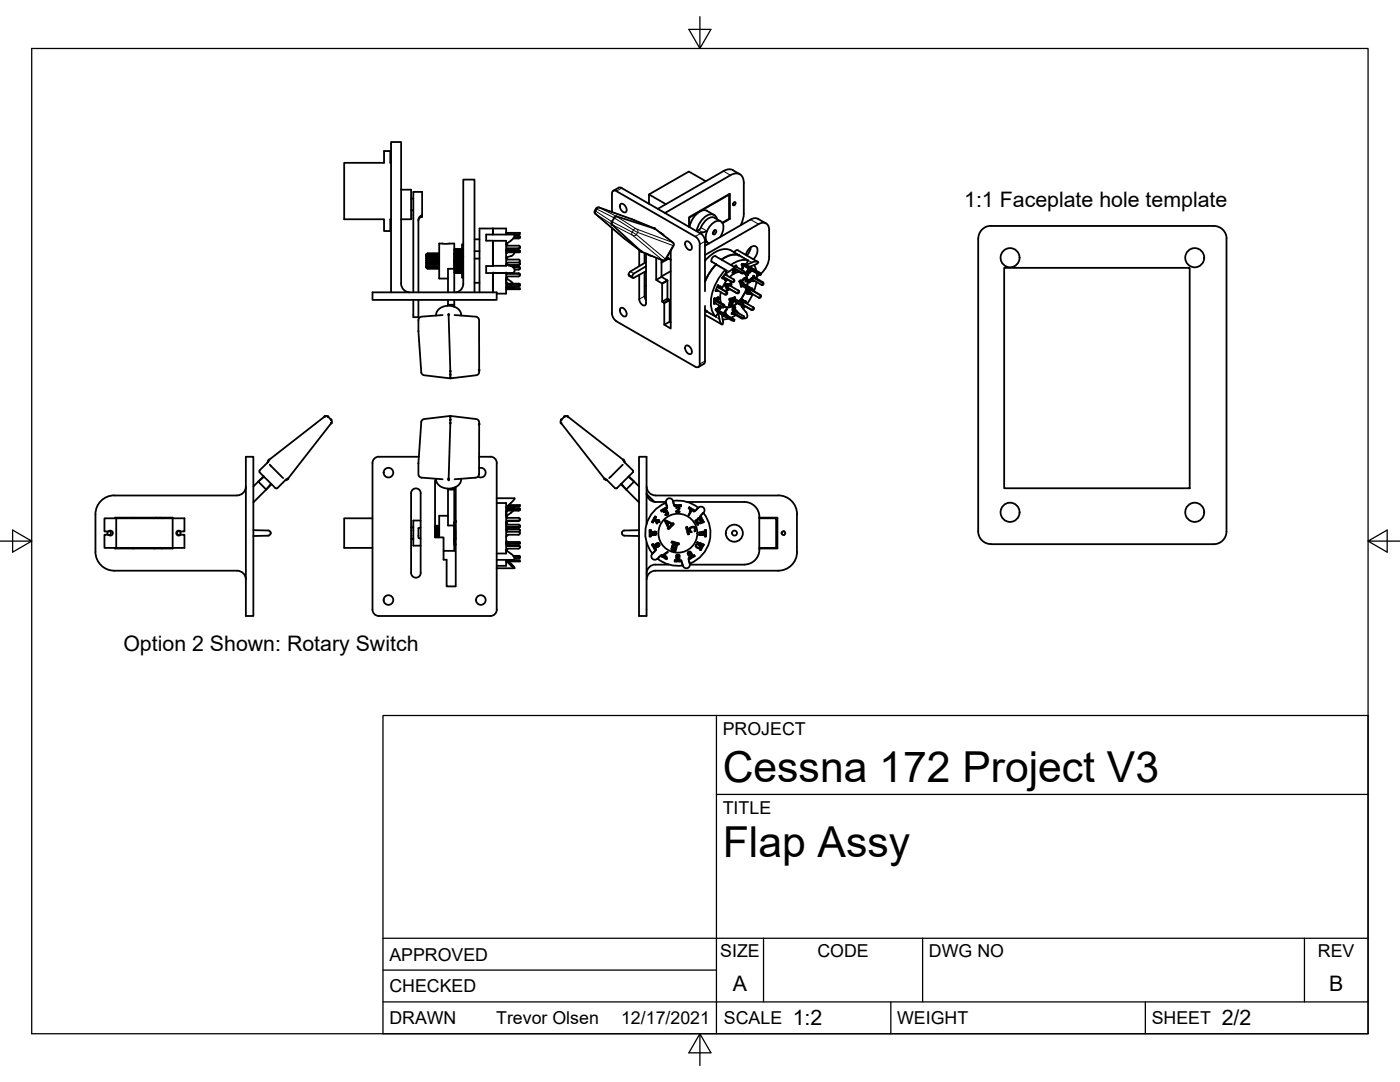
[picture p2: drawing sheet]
<svg xmlns="http://www.w3.org/2000/svg" width="279mm" height="216mm" viewBox="0 0 279 216" stroke-linecap="round" stroke-linejoin="round" font-family="sans-serif">
<defs><g id="words">
<g font-size="8.5">
<text x="144.3" y="156">Cessna 172 Project V3</text>
<text x="144.3" y="171">Flap Assy</text>
</g>
<g font-size="4.3">
<text x="192.4" y="41.3">1:1 Faceplate hole template</text>
<text x="24.6" y="129.9">Option 2 Shown: Rotary Switch</text>
<text x="146.3" y="197.7">A</text>
<text x="265.2" y="197.7">B</text>
<text x="158.2" y="204.6">1:2</text>
<text x="243.8" y="204.6">2/2</text>
</g>
<g font-size="3.5">
<text x="144.3" y="146.6">PROJECT</text>
<text x="144.3" y="162.3">TITLE</text>
<text x="77.7" y="191.7">APPROVED</text>
<text x="143.7" y="191">SIZE</text>
<text x="163.1" y="191">CODE</text>
<text x="185.4" y="191">DWG NO</text>
<text x="263" y="191">REV</text>
<text x="77.7" y="198">CHECKED</text>
<text x="77.7" y="204.4">DRAWN</text>
<text x="99" y="204.4">Trevor Olsen</text>
<text x="124" y="204.4">12/17/2021</text>
<text x="144.5" y="204.4">SCALE</text>
<text x="179" y="204.4">WEIGHT</text>
<text x="229.8" y="204.4">SHEET</text>
</g>
</g></defs>
<!-- layer: Visible -->
<g fill="none" stroke="#000" stroke-width=".36">
<path d="M78 32.5h-.1v-2.4h-1.3v2.4h-7.9v11.3h7.9v2.3h1.3v-2.3h.1M80.1 37.8h1.9v6h-1.9M82 39.6h.5M122.4 38.1l1.1-.7 .6 .1 15.7 9.1M140.9 36.2l-3.4-2-8 4.6M145.4 38.8l.1 4.9-1.4 .8M145.5 38.8l-8 4.6v1.9v-2l8.2-4.6v5l-1.5 .8M146.2 34l1.5 .8M146.3 33.9a1.81 1.81 0 0 0-1.9 .2l-13.1 7.6M74.3 58.3h24.8v1.5h-24.8zM81.8 58.3a1.75 1.75 0 0 1-1.7-1.7v-28.3h-2.1v30M82 42h.5"/>
<path d="M82.5 59.8v3.5h1v-3.5M84.2 42.9v-4.6h-1.7v20M84.2 43.3v-.4l-.5 .4-.2 .5v14.5M84.3 43.3a.75 .75 0 0 0-.8 .7M85.1 53.3l.2 .3M85.1 51.6h2.6M85.1 52.4h2.6M85.1 52h2.6M85.1 53.3l.3 .3M85.3 50.6l-.2 .2M85.3 53.6h2.4M85.3 50.6h2.4"/>
<path d="M85.4 50.6l-.3 .2M87.7 53.4h-2.4l-.2-.3 .2 .4h2.4M87.7 52.6h-2.4l-.2-.2v.5h2.6M87.7 52.1h-2.4l-.2-.1v.4h2.6M87.7 51.6h-2.6v.4l.1-.1h2.5M87.7 51.2h-2.5l-.1 .4 .2-.2h2.4M87.7 50.8h-2.4l-.2 .1v.3l.2-.3h2.4M87.7 50.6h-2.4l-.2 .4 .2-.3h2.4M87.7 53.1h-2.4l-.2-.3v.3l.2 .2h2.4M89.4 55.6h-1.7v-7h3v5h-1.3v4.7M89.4 59.8v1M90.7 59.8v1h-1.3l-.1 .2"/>
<path d="M90.7 53.6v4.7M90.7 53.4h.1M90.7 53.3h.1M90.7 53.1h.1M90.7 51.6h.1M90.7 53.6h.1M90.7 53.5h.1M90.7 52.6h.1M90.7 52.9h.1M90.7 52.1h.1M90.7 52.4h.1M90.7 51.9h.1"/>
<path d="M90.7 51.2h.1M90.7 51.4h.1M90.7 50.8h.1M90.7 50.9h.1M90.7 50.6h.1M90.7 50.7h.1M90.7 52h.1M90.7 52.2l.1 1.9 .1 .4M90.7 52.2v2.2l.1-.1M90.7 49.8v2.4M90.7 49.7l.2 4.8M90.7 49.7v.1"/>
<path d="M90.7 49.7h.1M90.8 49.7l.2 4.8M90.9 49.7l.1 .2M90.9 54.5h.1M91 58.3l.5-.1 .5-.4 .5-1v-21h2.2v22.5M91 49.9l.1 4.3 .2 .3M91.1 49.7l.2 4.8M91.1 49.7h.1M91.1 49.7l-.1 .2M91.2 54.3l-.2 .2M91.2 49.7l.2 4.8M91.2 49.7l.2 .2"/>
<path d="M91.3 54.5h.1M91.4 49.9l.1 4.4M91.5 49.7l.2 4.8M91.5 49.7h.1M91.5 49.7l-.1 .2M91.5 54.3l-.1 .2M91.5 54.3l.2 .2M91.6 49.7l.2 4.8M91.6 49.7l.1 .2M91.7 54.5h.1M91.7 49.9l.2 4.2 .1 .4M91.9 49.7l.2 4.8"/>
<path d="M91.9 49.7h.1M91.9 49.7l-.2 .2M91.9 54.3l-.1 .2M92 49.7l.2 4.7M92 49.7l.1 .2M92.1 54.5h.1M92.1 49.9l.1 2.3M92.2 51.2v3.3h.3M92.2 54.5v.9h.3M92.2 49.8l-.1 .1M92.5 48.7h-.3v2.5h.3M94.7 50.1h1"/>
<path d="M94.7 56.4h1M94.7 47.8h1M94.7 51.6h1M98.4 45.6v1.2M98.4 48v5.1h-1.4v1.4h5.2a.71 .71 0 0 0 .5-.8 .71 .71 0 0 0-.7-.6M98.4 54.5v3.8M98.4 53h.1M98.4 48.4h.1M98.4 57.4h.1M98.4 57h.1M98.4 49.2h.1M98.4 48.5h.1"/>
<path d="M98.4 48.7h.1M98.4 49.1v.1M98.4 48v5h2.6v-5h-4v-1.2h5.7v.4l-.3 .4-1.4 1.1M101 54.5v4.1h-1.9M101 46.8v-1.2h-5.3v12.7M101 55.7v.7l.3 .1M101 46.5h2.8v.2h-2.8M101 57.7h.3M101 57.5h.3v.2h2.5v-.2h-2.5M101 55.5l1.4 1.1M101 56h.1M101 55.9h.1"/>
<path d="M101 55.8h.1M101 52.8l1 .3M101 57.4h1.5M101 56.6l.3 .2M101 51.5l.3 .3h2.2a.3 .3 0 0 1 .3 .3 .3 .3 0 0 1-.3 .3l-2.2 .1M101 48.7l.3 .3h2.2M101.2 49.9l.1 .1M101.2 54.5l.1 .1M101.3 54.5v.2h2.3a.25 .25 0 0 1 .2 .2 .25 .25 0 0 1-.2 .2l-2.3 .1-.3 .2M101.3 52.5l-.3 .2M101.3 49.6l-.3 .2M101.3 50.1v.3"/>
<path d="M101.3 50h2.5l-.3 .1M101.3 50.2h-.3M101.3 46.5v.2M101.3 49.6v.1M101.3 54.5h2.2M101.3 50.1h2.2M101.3 49.7h.9M101.3 49.7l-.3 .3M101.3 50.4l-.3 .1M101.9 57.1l.1 .1M102 51.1l-1 .3M102 49.7l-.7 .2"/>
<path d="M102 49.7l.5 .1 .2 .2M102.3 53.2h1.2M102.5 53.4h1l.3 .2-.2 .2h-.9M102.7 47.1h.8M102.7 50.4l-.2 .4-.5 .3M102.7 57.1l-.2 .3-.5-.2M103.5 56.8h-2.2v-.2h2.2l.3 .1v.3M103.5 52.9h-2.2M103.5 56.8h.2v.3h-2.4l-.3 .2M103.5 49h.1a.25 .25 0 0 1 .2 .3 .25 .25 0 0 1-.2 .2l-2.3 .1M103.5 47.1h.2v.2l-1.1 .1M103.5 54.5l.2 .1 .1 .3"/>
<path d="M103.5 53.2l.2 .1 .1 .3M103.6 52.3l.2 .4-.3 .2M103.8 49.3l-.1 .2-.2 .2h-2.2M103.8 47.2l-.1 .3-1.3 .1M103.8 52.6l-.1 .2-.2 .1h-2.1M103.8 50l-.1 .3-2.4 .1M122.1 42.3v-3.7l.1-.3 .5-.3 16.3 9.4a1.9 1.9 0 0 1 .6 1.4l.1 23.9-.1 .3-.5 .3-16.1-9.2-.5-.5-.4-1.1v-17M123 43.2l-.4 .2-.5 .9v.4l5.9 5.5M123 43.2h.1M123 43.2l7.7 2.4M123.9 40.7a1.11 1.11 0 0 1 1 1.7 1.11 1.11 0 0 1-1-1.7zM125.5 54.8l.1 .2 .7 .5"/>
<path d="M125.5 54.8h.1M126.2 55.2h.1M126.5 54.6l-.2 .1a.45 .45 0 0 0 0 .8l.2-.1M127.6 49.9v3.2M127.6 54.8v4.9M128.6 54.3v4.8l.3 .8M128.6 50.5v2M128.9 50.6v9.9l-.2 .4a1.14 1.14 0 0 1-1.1-1.2M128.9 52.3l-3.1 1.9-.3 .6M128.9 56.9l-.3 .2M128.9 54.1l-2.4 1.3M128.9 53.1l-2.4 1.5"/>
<path d="M129.1 50.7l1.1 .4M129.5 40.7v-1.9l3.4 1.9M130.7 45.6l3.8 3v.4l-1.6 2.7-.4 .3h-.3l-4.2-1.8M130.7 45.6l-4.2-1.7-7-2.5-.5 .1-.3 .5-.1 .4 .2 .3 5.4 4.6 3.8 2.9M131 51.4v4.5M131.7 46.4l.8 .6M132 51.9v3.3l1.2 .7v3.7M132 55.2l-1 .7 1.1 .7v3.6M132.7 42.5l13.1-7.5a1.62 1.62 0 0 1 1.9-.2 1.62 1.62 0 0 1 .7 1.7v6.6l-.6 1.8M133.1 51.4l.8 .4-.8-.4M133.2 55.9l-1.1 .7 1.1-.6M133.5 51.6l-1.5 .8"/>
<path d="M133.6 59.8l-.4-.2-1.1 .6 .5 .2M133.6 59.9v4.3l.3 .1M133.9 50v15.6l-1.3-.8M133.9 54.1l-1.9 1.1M136.9 48.2a1.11 1.11 0 0 1 1 1.6 1.11 1.11 0 0 1-1-1.6zM139.8 46.6l.5 .5 .4 1M140.7 50.9l10.7-6.2a1.29 1.29 0 0 1 1.5-.1 1.29 1.29 0 0 1 .6 1.3v5.4M140.7 48.1l.4 .2M140.7 48.2v9.9M140.7 48.2l.7 .3M141.1 48.3l.4 .3M141.1 46.1a2.4 2.4 0 0 0 0 2.2"/>
<path d="M141.1 46.1a2.89 2.89 0 0 1 2.5-2 1.56 1.56 0 0 1 .6 2.2l-.5 1M141.1 46.1l-1.3 .5M142.4 46.1l.4-.2 .2 .2-.2 .5-.4 .2-.1-.3zM142.5 59.6l.2 .3M142.5 42.9l-1.4-.8a2.07 2.07 0 0 0-2.4 .9 4.9 4.9 0 0 0-1.1 2.3M142.6 45.9l-.4 .6M142.7 59.5l-.2 .1v1l.2-.1 1.5 .8M142.7 59.9v.1M142.7 60l1.5 .9M142.7 59.5l.1 .4M142.8 58l.3-.1 1.7 .9 .2-.4-.1-.2M142.8 51.1l3.8 2.2-1.1 .9"/>
<path d="M142.8 51.1a.87 .87 0 0 0-.8 1.1l.9 .5a12.4 12.4 0 0 0-2.2 3.5M142.8 59.9l-.1 .1M142.8 59.9l1.6 .8M142.9 59.6v.3M142.9 58.1h.1M142.9 52.8l1.9 1 .1 .4M142.9 52.7l-1.4 1.8-.8 1.6M143 59.8h.1M143 59.9h.1M143 59.6v.1M143.1 59.5v.1M143.1 43.7a1.23 1.23 0 0 0-2.1-.7 4.7 4.7 0 0 0-2 3.1"/>
<path d="M143.1 59.5h.1M143.2 59.4h.1M143.2 57.9v.1M143.2 57.9l-.2 .2M143.2 56.9l.1 .3M143.3 59.8v.1M143.3 57.3l1.5 .9M143.3 57.3h.1M143.3 59.3l.1 .1M143.3 59.8h.1M143.4 59.7h.1M143.4 59.6h.1"/>
<path d="M143.4 59.6l-.1-.1v.5M143.4 59.4a.39 .39 0 0 0-.4 .2 .39 .39 0 0 0 .1 .4M143.4 57.3l.1-.2-.3-.2-.4 1.2M143.4 57.3l1.6 .9M143.5 57.4h.2l.1-.2v.2h.2l-.3 .1M143.7 57.4h.1M143.7 57.2h.1M143.8 57.4h.2M143.8 57.2l-.1 .2-.3-.1M143.8 57.2h.1M143.8 44.2l-1.2-.7a2.34 2.34 0 0 0-2.5 1.5l-.5 .8-.5 .4M143.9 58.3l-.2 1 .2 1.2"/>
<path d="M144.4 55.4l1.6 .8h.3l.2-.3-.1-.2-1.6-.9v-.3l-.7 .9 .1 .2M144.4 55.3l-.3 .1M144.5 55.3v.3l.1-.2M144.5 55.5h.1M144.5 55.5v.1M144.5 55.5h-.3M144.5 55.4l1.6 .9M144.6 56.9l.4 .7M144.7 56.7h.8l-.5 .6 .1 .1-.1 .2-.4-.8zM144.7 56.7l-.1 .1M144.7 56.8h.5l-.2 .4zM144.8 53.8a9.4 9.4 0 0 0-2.8 8l.5 1 .4 .4"/>
<path d="M144.8 55.8h-.1M144.8 54.1h.1M144.9 54.2h.1M144.9 55.7l-.2 .2M144.9 54.5l.1 .2M144.9 55.6l-.2 .3 .3-.2M145 54.7v.2M145 57.8h.1M145 58.2l.2 .4-.1 .1-.4 .1M145.1 57.9h.1M145.1 56.8l-.2 .4M145.2 55.8l-1.1 1.9"/>
<path d="M145.4 57.6l1.7 .9 .3-.4-.1-.2M145.5 57.8l-.3 .1M145.5 57.8v-.2h-.1l-.4 .2M145.5 54.2l-.5 .3M145.5 43.6l.2 .1M145.5 56.7h-.8M145.5 57.6l1.6 .9M145.6 59.6h.1M145.6 59.6h.5l-.2 .4M145.8 56.5l-.8 1.3 .1 .1M145.8 56.5l.2 .2-.1 .4M145.8 56.5v.3"/>
<path d="M145.8 56.9l-.1 .1 1.6 .9M146 59.9l1.6 .9M146.1 59.9a.48 .48 0 0 0-.4 .7M146.1 59.6l1.6 .9 .4 .1v-.2M146.1 59.9a.45 .45 0 0 0-.4 .7M146.2 54.4h.1M146.2 53.8h.1M146.3 53.7l-.1 .2M146.3 53.7l-.1 .2 .3-.2 1.6 .9 .4-.1v-.3M146.4 40.5l.3-.2 .1 .2-.1 .3-.3 .2-.1-.2zM146.4 53.5v.1l-.2 .1M146.5 55.8v.1"/>
<path d="M146.5 53.4l1.6 1 .3-.1v-.2M146.5 55.9v.3l-.4 .1M146.6 50.4a3.4 3.4 0 0 0-4.5 .3l-1.4 1.3M146.6 50.4l2.7 1.6M146.6 53.7l-.4 .8M146.6 59.4l-1 .2-.1 .2 .4 .1M146.6 59.3v.2M146.6 53.8l-.4 .6M146.6 59.5h-.1l1.6 .9M146.7 53.8l-.4 .6 .5-.3v.1l-.6 .2M146.7 59.5v.1M146.8 54.1l-.4 .2"/>
<path d="M146.9 53l-.5 .2M146.9 53.1l1.5 1M146.9 53v.2M147 53.2h.1M147 53.1v.2M147.3 50l4 2.3M147.3 49.9l-.5 .1-.2 .3M147.3 57.9l.1 .1M147.4 58l.1 .4-.4 .1M147.5 50.9a3.9 3.9 0 0 0-3.5 .9M147.5 54.3l-1.1 .4-.8 .6M147.6 56.1l.3 .5 .1-.3"/>
<path d="M147.8 56l-.2 .2 .3 1M147.8 56l.3 .3M147.9 56.6l1.5 .9 .3 .4-1.7-.9v.2h-.1M147.9 57.2h.1M147.9 60h.1M148 59.9h.1M148 53.9l.2-.7 .2-.2-.3 .9M148 56.4l1.6 .9 .3 .5M148 56.2h.1M148.1 56.1h.1M148.1 59.9h.1M148.1 52.6l.3 .2"/>
<path d="M148.1 55.9v.1M148.1 56.5a.8 .8 0 0 1 .6-1 .35 .35 0 0 1 .3 .3 .35 .35 0 0 1-.2 .4v-.6l-.5 .3a.38 .38 0 0 0 .1 .6l-.1 .1M148.1 59.8h.1M148.1 57.1l-.1 .1M148.2 55.9h.1M148.2 53.1v.1M148.2 59.8l-.3 .2-.1 .3M148.2 59.8h.1M148.2 53.3l-.2 .5M148.3 55.8h.1M148.3 59.8l-.3 .3v.3l.1-.3 .3-.1M148.3 59.8l-.3 .1-.2 .4"/>
<path d="M148.3 60h.1M148.3 53h.1M148.4 56.4l-.1 .1M148.4 56.4h.1M148.4 60h.1M148.4 53l1.5 .9M148.4 52.8l2.1 1-1.7-1.1-.7-.1-.1 .3M148.4 53l-.2 .3M148.4 53h.1M148.4 52.8v.2l-.4-.1M148.5 54.5a2.42 2.42 0 0 1 .6 2.5M148.5 55.5h.1"/>
<path d="M148.6 55.5h.1M148.7 55.4h.1M148.8 55.6v.6M148.8 56h.1M148.8 55.6v.1M148.8 50.8l.4-.8a1.17 1.17 0 0 1 1.9-.6 2.27 2.27 0 0 1-.7 2.3M148.8 55.5v-.1a.98 .98 0 0 0-.8 .9l.1 .2M148.8 55.9h.1M148.8 55.8h.1M148.9 54.3l.1 .1M148.9 52.8v.1M148.9 58.4h.1"/>
<path d="M149 58.4v.1M149 57.5l-.6 1.4-.9 1.2M149 58.2v.1M149 54.5l.3 .4M149 54.5h.1M149.1 58.1h.1M149.1 54.4h.1M149.1 58l.1 .1M149.2 58.1l.1-.1a.31 .31 0 0 1 .4 .2 .31 .31 0 0 1-.3 .4h-.1a.29 .29 0 0 1-.3-.2 .29 .29 0 0 1 .2-.3zM149.2 58.5h.1M149.2 58h.1M149.2 57.7v.1"/>
<path d="M149.2 57.8h.2M149.3 57.9v.1M149.3 52l-.2 .5M149.3 52a3.9 3.9 0 0 0-3.4 .9M149.3 58.5h.1M149.4 57.9l.1 .1M149.4 57.9l-.2 .1a.36 .36 0 0 0-.1 .6l-.1-.1M149.4 53.8l-.5 .6M149.4 53.6l-.1 .2M149.4 57.9h.1M149.4 58.4l.1 .1M149.5 53.6l-.5 .8"/>
<path d="M149.5 56h.1M149.5 55.9h.1M149.5 56.2v.1M149.5 57.9v.1M149.5 58.4h.1M149.5 53.9l.1 .1M149.5 55.9l.7-.4-.7 .5zM149.5 56.3l.7-.4-.7 .5zM149.5 58.1a.32 .32 0 0 1 0 .3 .32 .32 0 0 1-.4 .1M149.5 53.9a.25 .25 0 0 1 .4 .2 .25 .25 0 0 1-.3 .3l-.4 .1 .1 .4-.3-.4 .7-.2v-.3zM149.5 58h.1M149.5 58.3h.1"/>
<path d="M149.5 53.9h.1M149.6 53.7l-.6 .7M149.6 58.2h.1M149.6 58.1h.1M149.6 54.3h.1M149.6 58.7h.2M149.6 53.8h.1M149.6 54l.1 .3-.7 .2M149.7 54h.1M149.7 54.3h.1M149.7 53.2l-.1 .1M149.7 54.2h.1"/>
<path d="M149.7 53.2l.3 .2M149.7 53.9l-.2 .1M149.7 54.1l.1 .1M149.7 54.1h.1M149.8 58.5l1.7 .9 .2-.3-.1-.3M149.8 58.6l-.3 .1 .5-1.2 .1 .1 .1 .4 1.5 .8M149.8 57.7l-.1 .2M149.8 49.3l-.1 .7-.7 1M149.9 57.7l-.1 .1M149.9 53.8l1.7 1.1M149.9 53.4l.1 .1M150 58.6l-.2 .1"/>
<path d="M150 57.5v.4l.2 .1M150 57.9l1.6 .9M150.1 55.6l-.6 .4M150.1 55.9l-.6 .3v.2M150.1 52.4l1-.2 .2 .2-.2 .2-1.5 .6M150.1 55.5h.1M150.1 55.8h.1M150.1 52.4l-1.2 .4M150.1 54v.1M150.2 55.5h-.2M150.2 55.9h-.2M150.2 58.7l-1.1 1.9"/>
<path d="M150.3 55.1l.1 .3M150.4 54l1 .6M150.4 55l-.1 .1v1l.1-.1 1.6 .9M150.4 53.7l1.1 .7M150.4 55.5l1.6 .9M150.4 55l.2 .3M150.5 53.8l-.2 .2-.4-.1M150.5 52.9l.4 1.1M150.6 56l-.2 .1M150.6 56h.1M150.6 55.3l1.6 1M150.6 55.4h-.2"/>
<path d="M151 56.3l-.5 1.8M151 54.5v1.1M151.4 54.5l.3 .4h-.1M151.5 54.4l.4 .3M151.6 54.8l-.5 .3M151.8 58.8l.1 .4-.1 .2h-.3M151.9 54.7l-.2 .2M152 56.4l.2 .3-.2 .2M152.2 56.3l.2 .4-.3 .2M152.9 44.6l-1.6-.9a1.49 1.49 0 0 0-1.5 .1l-9.1 5.2M153.5 51.3a4.8 4.8 0 0 1-1.6 3.3M195.2 47.6v58.4a2.54 2.54 0 0 0 2.6 2.6h44.4a2.54 2.54 0 0 0 2.6-2.6v-58.4"/>
<path d="M197.8 45.1h44.4a2.54 2.54 0 0 1 2.6 2.5M197.8 45.1a2.54 2.54 0 0 0-2.6 2.5M200.4 53.4h37v44h-37zM83.5 66.1l.6 8.4 .6 .4 5.2 .6M88.3 62.9l-4.5 .4-.3 .5v2.2M89.5 62.7l.4 12.8M90.5 61.2l.2-.4v.4M90.7 62.9l4.3 .3 .6 .4v10.7l-.1 .4-.4 .2-5.2 .6M92 62.9a2.43 2.43 0 0 0-3.3-1.8 1.92 1.92 0 0 0-1.7 1.9M123.9 61.4a1.11 1.11 0 0 1 1 1.7 1.11 1.11 0 0 1-1-1.7zM132.6 60.4l1-.6zM132.6 60.5v4.3l1-.6"/>
<path d="M136.9 69a1.11 1.11 0 0 1 1 1.6 1.11 1.11 0 0 1-1-1.6zM140.7 61v11l-.2 .6-1.1 .6M140.7 62l.3 .1M140.7 62.8l3.4 1.9M140.7 61.8l.3 .3M141 62.1l1.9 1.1M142.8 60.5l-.2 .1M142.8 60.5h.1M142.8 61.8l.3 .2M142.9 61.6l-.1 .2 .4 .6 1.8 .9-.4-.4M143 61.6l.2 .2M143.1 60l-.1-.1a.29 .29 0 0 1 .1-.4 .29 .29 0 0 1 .4 0l-.2 .5 .1-.5-.2 .1v.4"/>
<path d="M143.1 62l1.5 .9M143.1 62.8l-.2 .4M143.2 61.7l.1 .1M143.2 61.6h.1M143.2 61.8h.1M143.2 61.5h.1M143.2 61.8l-.1 .2M143.2 61.8l1.6 1M143.3 61.8h.1M143.3 61.5v.4M143.3 61.5h.1M143.3 61.9h.1"/>
<path d="M143.4 62.4l.2 1.2M143.4 62.4h-.1M143.4 61.3l.2 .3M143.4 61.3h.1M143.4 61.4h.1M143.4 61.5h.1M143.5 61.3l.1-.3-.2 .3M143.5 61.7v.1M143.5 61.2h.1M143.5 61.6h.1M143.5 61.7h.1M143.6 61.1h.1"/>
<path d="M143.6 63.6l.5 1.1 .2-.1v-.6M143.6 61.6h.1M143.6 61.6l-.2 .2M143.6 61.2a.17 .17 0 0 1 .3 0 .18 .18 0 0 1-.2 .3 .17 .17 0 0 1-.1-.2zM143.6 61.5h.1M143.7 61.5h.1M143.7 61.4l.1 .1M143.8 61.1v.2l-.2 .2M143.8 61.4h.1M143.8 61.3v.1M143.8 61.2h.1M143.8 61.3h.1"/>
<path d="M143.9 61.2v.2a.48 .48 0 0 1-.6 .4v-.3l.1 .3 .3-.2h-.2v-.3M144.1 62.8l.2 1.3M144.1 62.8l.3 .2M144.2 60.8l.2 .4-.2 .1M144.4 60.7l.2 .5-.2 .2M144.4 62.5h.1M144.5 63l1.7 1h.3l.1-.2M144.5 63h.1M144.8 62.7l.2 .1M144.8 62.7l.4 .4M144.9 62.5l-.4 .1M144.9 62.8l1.7 1-.5-.1"/>
<path d="M144.9 62.8h.1M145 63.3l.1-.2 1 .6M145 61.7l-.6 .8M145.1 61.7l-.6 .8h.4h-.4M145.4 63.6l-1.2 .1M145.5 60.9v.1M145.5 60.9h.1M145.5 60.8h.1M145.5 61h.1M145.6 60.7h.1M145.6 60.5h.1M145.6 60.4h.1"/>
<path d="M145.6 60.6l-.1 .3 .1 .2M145.6 60.6h.1M145.6 60.3h.1M145.7 60.6h-.1M145.7 60.2h.1M145.7 60.7l.4-.2v.4h-.4zM145.7 60.1h.1M145.8 60h.1M145.8 60.2l.4-.2v.4l-.4 .1zM146 60.8l.1 .1M146.1 60.5l-.1 .3-.3 .1M146.1 60.4h.1"/>
<path d="M146.2 60l-.1 .4-.3 .1M146.2 61.7l.1 .1M146.2 61.6v.1M146.2 62v.1M146.2 61.6h.1M146.2 62.1h.1M146.2 61.9h.1M146.3 61.5h.1M146.3 61.8l-.1 .2 .1 .1M146.3 60l-.2 1-.4 .1a.27 .27 0 0 1-.2-.3 .27 .27 0 0 1 .2-.2M146.3 61.4h.1M146.4 61.4l.3-.1 .1 .1-.2 .2a.27 .27 0 0 1 0 .4 .27 .27 0 0 1-.4 0z"/>
<path d="M146.4 61.7h.1M146.4 62l.1 .1M146.4 61.3h.1M146.4 62.6l-.4 .1M146.4 62.6l1.7 1 .4-.1v-.3M146.4 62.4h-.4M146.4 62.4l1.7 1 .3-.1v-.2M146.4 62.4v.2M146.5 61.3h.1M146.5 61.7h.1M146.5 62h.1M146.6 61.6h.1"/>
<path d="M146.6 62h.1M146.6 61.2v.1M146.6 61.5v.1M146.6 61.9h.1M146.6 61.4h.1M146.7 61.8l-.4 .2M146.7 61.3l-.4 .1-.1 .4M146.7 61.4l-.4 .3M146.9 62.9l-1 .5M146.9 62l-.9 .5v.2M146.9 62.1l1.5 1M146.9 62v.1"/>
<path d="M147 62.2h.1M147 62.1v.2M147 62l.4 .5M147.1 60.5a2.41 2.41 0 0 1-2.5 .7M147.6 60.7l.5 .1M147.8 60.2h.1M147.9 60.1h.1M148 61.2l.8 1.1M148 60.4a.3 .3 0 0 1 .1-.3 .3 .3 0 0 1 .4 0l-.2 .4-.2 .1M148 60.3h.1M148.1 60.4l.2-.3h.1l-.3 .4M148.1 60.2h.1"/>
<path d="M148.1 60.1h.1M148.1 60.5h.1M148.1 60.5v.3M148.2 60.5h.1M148.2 60h.1M148.3 60.5h.1M148.3 60.3l.1 .1M148.4 60.9l-.4 .1M148.4 60.3h.1M148.4 60.9v.1M148.4 60.9l1.5 .8M148.4 60.2h.1"/>
<path d="M148.4 60.1l-.3 .4M148.4 61h.1M148.4 61l1.6 .9M148.7 61.1l-.4 .5M148.7 60l-.7 1 .1 .1 .3-.1M148.7 60l.1 .3M148.8 60.3l1.5 1M148.8 60.1v.4M148.9 62.2l.1 .3a.6 .6 0 0 1 .1 .7 .6 .6 0 0 1-.6 .3M150.3 61.3v.3l-.4 .1M150.3 61.3l.2 .3-.1 .2-.4 .1M22.8 98.9h24.5"/>
<path d="M22.8 98.8a3.8 3.8 0 0 0-3.8 3.8v7.5a3.8 3.8 0 0 0 3.8 3.8h24.5a1.75 1.75 0 0 1 1.8 1.7M49.1 91.1h1.5v31.8h-1.5zM49.1 97.1a1.75 1.75 0 0 1-1.8 1.7M51.8 94.2l3.4 3.3 1.7-1.6M51.8 93.9v.3M52.6 95l-2 2.1M52.7 95.1l-1.2 1 1.6 1.6 1-1.2M53.4 92.3l-1.6 1.6M53.4 92.3l.3-.5 11.1-8.7h.6l.7 .7v.6l-8.7 11.1-.5 .3M53.4 92.3h.1M53.8 92.7l2.7 2.7M54.2 96.6l-3.6 3.6"/>
<path d="M56.9 95.8h.1M75.6 91.1h8M75.6 91.1a1.28 1.28 0 0 0-1.3 1.3v29.2a1.28 1.28 0 0 0 1.3 1.3M82.3 97.7a.96 .96 0 0 1 1.1-.2 .96 .96 0 0 1 .6 .9v15.9a.96 .96 0 0 1-1 1 .96 .96 0 0 1-1-1v-15.9zM87 95.8h-.2v11.4l1.7 .1v4.4h.6v5.3h1.9v-19.8M87 95.5a2.38 2.38 0 0 0 3.2 1.9h.2a1.93 1.93 0 0 0 1.6-1.9M89.3 97.5l.1 .2h1.3v7.2M89.4 97.7v7.2h1.3v5h-2.2M89.9 83l-.4 12.9M89.9 83l-5.2 .6-.3 .1-.3 .4-.6 8.3v2.5l.6 .4 4.2 .3M89.9 83l5.1 .6 .6 .4v10.8a.71 .71 0 0 1-.7 .5l-4.2 .3M90.7 97.3v.4l-.2-.4"/>
<path d="M95.6 91.1h2.3M95.6 93.4a.96 .96 0 0 1 1.3 1 .96 .96 0 0 1-1.5 .7M97.9 91.1a1.28 1.28 0 0 1 1.2 1.3v29.2a1.24 1.24 0 0 1-1.2 1.3h-22.3M99.1 99.4h3.6l-.7 .9M121.2 95.8h.1M121.2 95.9l-.6-.4-8.6-11.1v-.6l.7-.7h.6l11.1 8.7 .3 .5 1.6 1.6v.3l-3.2 3.2M121.2 95.9l1.5 1.5M122.8 97.4h.3M123.9 96.6l3.6 3.6M124.3 92.7l-2.7 2.7M124.7 92.3h.1M125.4 95.1l1.2 1-1.6 1.6-1-1.2"/>
<path d="M125.5 95l2 2.1M129 98.6l1.6 1.5M129.1 98.4a1.75 1.75 0 0 0 1.7 1.7M129.1 97.1a1.75 1.75 0 0 0 1.7 1.7M130.8 98.9h24.5M134.3 99.9l.2 1M134.3 100a6.5 6.5 0 0 1 5.1 1.3M134.3 99.9a.73 .73 0 0 0-.9-.4 .73 .73 0 0 0-.5 .8 6.5 6.5 0 0 0-2.7 10.2l.4-.4M134.3 100l.1 .5M155.3 98.8a3.7 3.7 0 0 1 3.7 3.8l.1 7.5a3.8 3.8 0 0 1-3.8 3.8h-24.5M21.6 106.1a.37 .37 0 0 0 0 .6M21.6 106.7h-.8v2.6h2.4"/>
<path d="M21.6 106a.5 .5 0 0 1 .8 0 .5 .5 0 0 1 0 .7 .5 .5 0 0 1-.8 0M22.9 103.4v-.1h11.6v.1h2.3v2.6h-.8M23.2 103.4h-2.4v2.6h.8a.37 .37 0 0 1 .5 .4 .37 .37 0 0 1-.4 .3M23.2 103.4h11.3v5.9h-11.3zM26.6 103.3v.1M26.6 109.3v.2M30.4 109.3l.4 .1M31.3 103.3l-.7 .1M31.9 103.3l.6 .1M32.7 109.3l-.4 .1M36 106.7h.8v2.6h-2.3v.2h-11.6v-.2M36.1 106a.5 .5 0 0 0-.8 0 .5 .5 0 0 0 0 .7 .5 .5 0 0 0 .8 0"/>
<path d="M50.6 105.8l2.9 .1 .5 .2v.3M54 106.4l-.2 .4-.3 .1-2.9 .1M54 106.4h.1M74.3 103.4h-5.6v5.9h5.6M82 105.2h.5M82 107.5h.5M83.9 103.9h-1.4v5h1.4M83.9 105.2l-.4 .2v2l.4 .1M86.8 106.1h.9M86.8 105.1h.9M86.8 107.2h.9M86.8 106.7h.9"/>
<path d="M86.8 106.9h.9M86.8 106.2h.9M86.8 106.4h.9M86.8 105.7h.9M86.8 105.9h.9M86.8 105.3h.9M86.8 105.5h.9M86.8 105h.9M86.8 104.9h.9M86.8 107h.9M86.8 106.5h.9M89.4 102.9h-1.7v4.3"/>
<path d="M90.7 106.1h.1M90.7 105.1h.1M90.7 107.2h.1M90.7 107.4h.1M90.7 106.7h.1M90.7 106.9h.1M90.7 106.2h.1M90.7 106.4h.1M90.7 105.7h.1M90.7 105.9h.1M90.7 105.3h.1M90.7 105.5h.1"/>
<path d="M90.7 105h.1M90.7 104.9h.1M90.7 107.9h.1M90.7 107.8h.1M90.7 107.7h.1M90.7 107.6h.1M90.7 107h.1M90.7 106.5h.1M90.7 107.7l.1 1.1zM90.7 107.7v-3.5l.2 4.4M90.8 104l.2 3.7M90.8 104h.2"/>
<path d="M90.8 104l-.1 .2M90.9 108.6l-.1 .2M90.9 108.6l.1 .1M99.1 100.4h1.9v10h-1.9M99.1 113.4h3.6M101 111.7v1.2h-1.9M101 108.3v.2M101 112h.3M101 108.5h.1M101 108.4h.1M101 104.4h.1M101 104.5h.1"/>
<path d="M101 102.8h.1M101 102.7h.1M101 102.6h.1M101 102.5h.1M101 102.4h.1M101 102.3h.1M101 102.2h.1M101 103l.3 .3 2.3 .1a.25 .25 0 0 1 .2 .2 .25 .25 0 0 1-.2 .2h-.1M101 108.7l.3 .2M101 108.2l.3 .1M101 105.8l.3 .3h2.2M101 108l.3 .1"/>
<path d="M101 104.5v.6M101 102.1v.7M101 108.5l.3 .5h2.3a.25 .25 0 0 1 .2 .2 .25 .25 0 0 1-.2 .2l-2.3 .1-.3 .3 1.4 1.1 .3 .4v.3l-3.6 .1M101.1 104.4l.2 .3h2.2l.3 .2-.3 .2h-2.2v.3M101.1 112l.9 .9M101.2 111.7l2.6 .1v.2h-2.5v-.2h-.3M101.2 101.1h1.3M101.3 105.4h.1M101.3 103.9l-.3 .2M101.3 101.7l-.3 .1M101.3 101.7v.2l-.3 .1M101.3 108.8h2.2l.3 .3"/>
<path d="M101.3 108.6h-.1M101.3 105.3l-.3 .1M101.3 105.6h2.2l.3 .2M101.3 105.4v.2h2.2l.3 .2-.2 .3M101.3 103.9v.2M101.3 108.5v.1M101.3 108.5h2.2M101.3 104l-.3 .5M101.3 105.4l-.3 .2M101.5 100.8h2.3v.2h-2.5M101.5 112l.5 .5M102 100.3l-1 .9 .3 .2h2.2l.3 .1-.3 .2h-2.2"/>
<path d="M102 101.3l-.1 .1M102 112.5l.7 .9-.7-.5M102 101.3l.5-.2 .2 .3M102.4 110.9h1.3l.1 .4M102.4 101.9l-1.4 1.1M102.6 111.1l1.1 .1v.2h-.2M102.7 111.4h.8M103.5 103.9h-2.2M103.5 108.4h-2.2v-.3l2.4 .1 .1 .3M103.5 106.1a.31 .31 0 0 1 .3 .3 .31 .31 0 0 1-.3 .3h-2.2l-.3 .3M103.5 108.4h.3l-.3 .1M103.8 103.6l-.1 .2-.2 .2h-2.2"/>
<path d="M103.8 101.5v.2l-.3 .2h-2.2M103.8 104.9l-.1 .3-.2 .1h-2.2M103.8 105.9h.1M103.8 109.1v.1M124.1 106.4h.1M124.1 106.4l.1 .2 .4 .3 2.9 .1M127.5 105.8l-2.9 .1h-.3l-.2 .5M129 104.6v-13.5h-1.5v31.8h1.5v-14.7M129.6 106.1v-.3h.3v.9M129.6 106.1v.9M129.6 106.1h.3M129.6 106.7h.3"/>
<path d="M129.6 107h.3M129.9 106.7v.3h-.3M130 106.1h.1v.6h.4a.37 .37 0 0 1 0-.6 .37 .37 0 0 1 .6 .2 .37 .37 0 0 1-.3 .5v-.1a.26 .26 0 0 0 .1-.4 .26 .26 0 0 0-.3-.1v.6h-.6zM130.1 104.1l.2 .2M130.2 110.5a.71 .71 0 0 0 0 1 .71 .71 0 0 0 1 0M130.3 109l-.2-.3 .2-.1 .5 .8M130.3 109l.4 .8M130.3 103.9l.2 .1M130.5 104l-.2 .3-.2-.2M130.5 108.8l-.2 .2M130.6 103.3l.1-.2 .2 .1-.4 .8M130.6 103.3l-.5 .8"/>
<path d="M130.6 103.3l.2 .2M130.7 108.7h.1a.27 .27 0 0 0 .1 .4 .27 .27 0 0 0 .4-.1 .36 .36 0 0 1-.3-.5 .36 .36 0 0 1 .6-.1 .36 .36 0 0 1-.1 .6 .43 .43 0 0 1-.5 .2 .43 .43 0 0 1-.3-.5zM130.8 109.4l.1 .2-.2 .2M130.8 109.4l-.2 .1M130.8 112.7h2.7M130.8 100.2h2.1M130.8 112.6a1.75 1.75 0 0 0-1.7 1.8M130.8 113.9a1.75 1.75 0 0 0-1.7 1.7M130.8 103.6l.5 .3 .1-.2 .2 .1-.2 .1 .3 .2-.1 .1-.2-.1-.3 .4-.1-.1zM130.9 109.8l-.7 .7M130.9 103.8l.4 .2-.2 .3zM130.9 109.6l-.2 .2"/>
<path d="M131.2 111.5h.1M131.2 111.5a6.5 6.5 0 0 0 5.1 1.3M131.6 111.1l-.3 .4M131.9 110.8l-.7 .7M131.9 101.9l.2 .2 .2-.2M131.9 101.9l.2 .2M132.2 111.1l-.3-.1 .2-.3 .8 .5M132.2 111.1l.8 .5M132.2 101.7l.1 .2M132.3 110.9l-.1 .2M132.4 110.7l.8-.6 .1 .1-.8 .5 .5 .4zM132.5 102a.31 .31 0 0 1 .4-.2 .31 .31 0 0 1 .2 .3v.1a.35 .35 0 0 1 .2 .5 .35 .35 0 0 1-.6 0h.2a.26 .26 0 0 0 .3-.1 .26 .26 0 0 0 0-.3h-.3l.1-.2a.23 .23 0 0 0-.3-.2 .23 .23 0 0 0-.1 .3h-.2z"/>
<path d="M132.7 103.9l.1-.1 1.2 .6-.1 .1-.3-.2-.4 .4 .1 .3-.1 .1zM132.7 101.4l.3-.2 .1 .2-.8 .5M132.7 101.4l-.8 .5M132.7 101.4l.2 .2M132.8 103.9l.7 .4-.4 .3zM132.9 111.2l.2 .2-.1 .2M132.9 111.2l-.2 .2M132.9 100.4l.2 .4M132.9 100.3l.3 1M133.1 111.4l-.1 .2M133.6 105.1l-.4 .3 .2 .2 .4-.3M134 104.7l.3-.3 .2 .2-.3 .3"/>
<path d="M134 104.7l-.4 .4M134 104.7l.2 .2-.4 .4-.2-.2M134.2 108.8l.3-.1 .6 .1-.3 1.2-.6-.1a.33 .33 0 0 1-.2-.3 .33 .33 0 0 1 .2-.4zM134.2 109.4l.6 .1-.1 .3-.5-.1zM134.3 108.9h.6l-.1 .4-.5-.1zM134.5 108.4l.5 .1M134.5 108.4v-.3l.6 .2-.1 .2M134.5 108.1l-.4-.1-.1 .3 .5 .1M134.7 100.8h.9M134.7 100.8v.2h.3M134.7 100.8v.2M135 101.3a.35 .35 0 0 1 .4-.2 .35 .35 0 0 1 .2 .5l-.5 .4h.6v.2h-.8l.6-.7a.29 .29 0 0 0-.2-.3 .29 .29 0 0 0-.4 .2z"/>
<path d="M135 110.8a.33 .33 0 0 1 .5-.2 .33 .33 0 0 1 0 .6 .29 .29 0 0 1 0 .4 .29 .29 0 0 1-.4 0 .29 .29 0 0 1 0-.4zM135 112h.9M135 100.8v.2M135 111.8v.2M135.1 108.3l.4 .1v.2l-.5-.1M135.6 100.8h.3v.2h-.9M135.6 111.8h-.9v.2h.3M135.6 111.8h.3v.2M135.6 100.8v.2M135.6 111.8v.2M135.9 111.8v.2M136.1 112.3l.1 .5"/>
<path d="M137.1 100.2h11.4M137.3 105.6l.1 .6M137.3 105.6l-.2-.5-.2 .1 .1 .4M137.3 105.6h-.3l.2 .6h.2M137.4 110.1l.3-.1v.2a.28 .28 0 0 0-.3 .1 .28 .28 0 0 0 0 .3 .36 .36 0 0 1 .5-.2 .36 .36 0 0 1 .1 .6 .36 .36 0 0 1-.5-.1l-.3-.5zM137.4 111.5l.3 1a.71 .71 0 0 1-.5 .9 .71 .71 0 0 1-.9-.5l-.3-1M137.4 106.2l.1 .4-.2 .1-.1-.5M137.5 112l.2 .5M137.6 101.2l.8 .5M137.6 101.2l-.2 .2 .3 .2M137.6 101.2l-.2 .2M137.6 105.3l.6-.2a.53 .53 0 0 1 .6 .3 .53 .53 0 0 1-.2 .6 .55 .55 0 0 0-.3-.8l-.5 .2a.61 .61 0 0 0 .2 .8 .55 .55 0 0 1-.4-.9z"/>
<path d="M137.7 112.7h10.8M137.7 112.4l-.1 .1M137.7 101.6l.8 .5 .1-.2-.2-.2M137.7 111.2l.1 .2M137.7 101.9h.3l-.5 .9-.1-.1 .4-.7-.2 .1zM137.8 101.4l-.1 .2M138.2 110.9l-.8 .5 .2 .2 .2-.2M138.2 110.9l.3-.2 .1 .3M138.2 110.9l.2 .2M138.4 101.7l-.2 .2M138.5 110.7l.1 .3M138.6 111l-.8 .4"/>
<path d="M138.7 103.9l.7-.4-.1-.1h.1l.3 .1-.9 .5zM138.9 108.7a.46 .46 0 0 1 .7 0 .46 .46 0 0 1-.2 .7 .53 .53 0 0 1-.5-.7zM138.9 104.1l.8 .2a.3 .3 0 0 0 .2-.3 .3 .3 0 0 0-.3-.2 .35 .35 0 0 1 .4 .2 .35 .35 0 0 1-.3 .5l-.6-.3 .2 .5v.1zM139 108.7a.35 .35 0 0 1 .6 .1 .35 .35 0 0 1-.3 .5l-.4-.4zM139.2 108.1l.7 .5-.1-.2 .2 .1v.3l-.9-.6zM139.3 101.3l-.3 .4M139.4 101.3l-.7 .7M139.4 101.3a.71 .71 0 0 1 1 0 .71 .71 0 0 1 0 1l-.7 .7M139.5 106.2h.9l-.2-.1h.2l.1 .2h-1zM139.5 106.6h.9l-.2-.1h.2l.1 .2h-1zM139.8 103.5l.5 .8 .2-.2-.2-.2M139.8 109.4l.2 .1"/>
<path d="M139.8 103.1l.5 .8M139.8 103.1l-.2 .1 .2 .3M139.8 103.1l-.2 .1M140 103.3l-.2 .2M140.1 108.8l-.5 .8 .2 .2 .2-.3M140.1 108.8l.2 .2M140.3 108.6l.2 .1M140.3 103.9l-.2 .1M140.4 102.3a6.5 6.5 0 0 1-2.7 10.1M140.4 102.4l-.4 .3M140.5 108.7l-.5 .8M140.5 108.7l-.2-.1-.2 .2"/>
<path d="M140.7 106.1v.9h.2v-.3M140.7 106.1h.2M140.7 106.7h.2M140.7 105.8h.2M140.9 105.8v.9M140.9 105.8h-.2v.3M148.6 100.2a2.99 2.99 0 0 1 3 3M151.5 103.4h3.4v5.9h-3.4M151.5 103.3h3.7v6.2h-3.7M151.5 103.2v6.5M151.6 109.7a2.99 2.99 0 0 1-3 2.9M154.9 109.3h.3"/>
<path d="M154.9 103.4h.3M156.4 106h.1M156.5 106h.1M156.5 106.7h-.1"/>
<circle cx="149.3" cy="58.3" r=".26"/>
<circle cx="201.6" cy="51.4" r="1.91"/>
<circle cx="238.4" cy="51.4" r="1.91"/>
<circle cx="146.5" cy="61.6" r=".19"/>
<circle cx="146.5" cy="61.9" r=".18"/>
<circle cx="77.5" cy="94.3" r=".96"/>
<circle cx="35.7" cy="106.4" r=".37"/>
<circle cx="77.5" cy="119.7" r=".96"/>
<circle cx="96" cy="119.7" r=".96"/>
<circle cx="131.3" cy="108.7" r=".25"/>
<circle cx="135.3" cy="106.4" r="3.9"/>
<circle cx="135.3" cy="111.3" r=".21"/>
<circle cx="135.3" cy="111" r=".22"/>
<circle cx="137.7" cy="110.7" r=".24"/>
<circle cx="146.5" cy="106.4" r="1.7"/>
<circle cx="146.6" cy="106.4" r=".5"/>
<circle cx="156.3" cy="106.4" r=".37"/>
<circle cx="201.6" cy="102.2" r="1.91"/>
<circle cx="238.4" cy="102.2" r="1.91"/>
</g>
<g fill="#000" stroke="#000" stroke-width=".2">
<circle cx="85.1" cy="50.8" r=".17"/>
<circle cx="90.7" cy="52.2" r=".17"/>
<circle cx="98.4" cy="54.5" r=".17"/>
<circle cx="101" cy="54.5" r=".17"/>
<circle cx="122.1" cy="44.8" r=".17"/>
<circle cx="122.1" cy="44.2" r=".17"/>
<circle cx="122.6" cy="43.5" r=".17"/>
<circle cx="128" cy="50.2" r=".17"/>
<circle cx="130.7" cy="45.6" r=".17"/>
<circle cx="144.5" cy="55.5" r=".17"/>
<circle cx="146.6" cy="59.4" r=".17"/>
<circle cx="147.5" cy="50.9" r=".17"/>
<circle cx="147.6" cy="56.2" r=".17"/>
<circle cx="147.8" cy="56" r=".17"/>
<circle cx="149.9" cy="58.6" r=".17"/>
<circle cx="89.5" cy="62.8" r=".17"/>
<circle cx="89.9" cy="74.7" r=".17"/>
<circle cx="89.9" cy="74.1" r=".17"/>
<circle cx="89.9" cy="75.4" r=".17"/>
<circle cx="95.6" cy="73.9" r=".17"/>
<circle cx="141" cy="62.1" r=".17"/>
<circle cx="143.2" cy="60" r=".17"/>
<circle cx="143.4" cy="61.8" r=".17"/>
<circle cx="147.1" cy="62.3" r=".17"/>
<circle cx="148.1" cy="60.5" r=".17"/>
<circle cx="53.5" cy="92.1" r=".17"/>
<circle cx="53.7" cy="91.8" r=".17"/>
<circle cx="57.1" cy="95.7" r=".17"/>
<circle cx="57.4" cy="95.5" r=".17"/>
<circle cx="64.8" cy="83.1" r=".17"/>
<circle cx="65.5" cy="83.1" r=".17"/>
<circle cx="66.1" cy="83.8" r=".17"/>
<circle cx="66.1" cy="84.4" r=".17"/>
<circle cx="89.5" cy="95.7" r=".17"/>
<circle cx="89.5" cy="95.5" r=".17"/>
<circle cx="89.9" cy="83.8" r=".17"/>
<circle cx="89.9" cy="83.1" r=".17"/>
<circle cx="89.9" cy="84.4" r=".17"/>
<circle cx="95.6" cy="84.6" r=".17"/>
<circle cx="112" cy="84.4" r=".17"/>
<circle cx="112" cy="83.8" r=".17"/>
<circle cx="112.6" cy="83.1" r=".17"/>
<circle cx="113.3" cy="83.1" r=".17"/>
<circle cx="120.6" cy="95.5" r=".17"/>
<circle cx="120.9" cy="95.7" r=".17"/>
<circle cx="124.4" cy="91.8" r=".17"/>
<circle cx="124.6" cy="92.1" r=".17"/>
<circle cx="90.7" cy="104.2" r=".17"/>
<circle cx="90.7" cy="107.7" r=".17"/>
<circle cx="91" cy="104" r=".17"/>
<circle cx="101" cy="109.8" r=".17"/>
<circle cx="101.3" cy="105.4" r=".17"/>
</g>
<circle cx="90.7" cy="104.2" r=".18" fill="#000"/>
<!-- layer: Visible Narrow -->
<g fill="none" stroke="#000" stroke-width=".2">
<path d="M124.1 37.5l-1.1 .6M144.4 34.1l1.4 .9M118.7 42l.2 .1M118.9 42.7h.1M118.9 42.7a44.8 44.8 0 0 0 7.2 4.2M118.9 42.7l5.3 4.6M118.9 42.1a42.4 42.4 0 0 0 7.3 4.2M118.9 42.1v.6M119 41.6l.2 .1M119.2 41.7a44.1 44.1 0 0 1 7.2 4.2M119.2 41.7l-.3 .4M119.6 41.4h.1"/>
<path d="M119.6 41.4l6.7 2.4M119.7 41.4a45.2 45.2 0 0 1 7.2 4.2l.2 .1M119.7 41.4l-.5 .3M124.2 47.3h.1M124.2 47.3l.3 .2a16.9 16.9 0 0 0 7.6 4.4M124.5 47.5h.1M125.5 54.8l.7 .4M125.8 54.2l.7 .4M126.1 46.9l.3 .2M126.2 46.3l-.1 .6M126.2 46.3l.8 .5M126.3 43.8l.3 .1"/>
<path d="M126.3 43.8h.1M126.4 47.1l5.8 4.8M126.4 45.9l.9 .5M126.4 45.9l-.2 .4M126.6 43.9a16.9 16.9 0 0 1 7.6 4.4v.1M126.6 43.9h.1M126.9 45.6l-.5 .3M127 46.8l5.8 4.8M127 46.8l-.2 .2h-.4M127.1 45.7l.2 .4v.3M127.1 45.7l7.1 2.7M127.3 46.4l-.3 .4"/>
<path d="M127.3 46.4l7 2.6M128.6 59.1l-1 .6M129.5 50.9l.7 .2M132 46.5l.5 .5M132.1 51.9h.1M132.2 51.9h-.1M132.8 51.6l.1 .1M132.8 51.6l-.6 .3M134.2 48.3h.1M134.2 48.4l.1 .6M134.3 49h.1M134.3 49l-1.5 2.6"/>
<path d="M139.4 45.9l.8 .5M139.8 46.6l-1.1 .6M139.9 45.4l1.2 .7M139.9 46.5v.1M140.7 48.2l-1.1 .6M140.7 48.1l.4 .2M142 52.2l3.5 2M142.7 59.5l-.2 .1M142.8 59.8l-.1 .1M143.1 57.9l.1 .1M143.2 56.9h.2M143.3 57.3h.2"/>
<path d="M144.1 55.4l.1 .2M144.4 55.4l.1 .1M144.8 58.2h.2M144.9 54.8l.1 .1M145 57.8l.1 .1M145.3 57.7l.2 .1M145.6 59.6v.2M145.8 56.9h.1M145.9 59.7v.2M146 56.2l.1 .1M146.4 53.6v.1M146.6 50.4l3.5 2"/>
<path d="M146.6 59.5v.1M146.9 53.1v.1M147 58.4l.1 .1M147.8 56l-.2 .2M148 54.3v.2M148 56.3l-.2 .1M148.1 52.6l-.1 .3M148.1 57l-.1 .1M148.4 52.8l-.1 .2M148.8 52.8h.1M149.6 57.3l-.2 .2M149.7 53.2l-.1 .1"/>
<path d="M149.8 43.8l1.6 .9M149.8 58.5l.1 .1M150 57.5l.1 .1M150 53.7l-.1 .2M150.1 57.9h.1M150.4 55l-.1 .1M150.5 56h-.1M150.6 55.3l-.2 .1M151.5 54.4l-.1 .2M151.6 58.8h.1M152.2 56.3l-.2 .1M140.7 62l2.9 1.6"/>
<path d="M140.7 72.1l-1.1 .5M142.7 60.5h.1M142.9 61.6l-.1 .2M143.2 61.8l-.1 .2M143.3 62.4h.1M144.1 62.8v.1M144.4 60.7l-.2 .2M144.4 63h.1M144.8 62.8l-.2 .1M144.9 62.8h.1M146 62.5v.2M146.1 63.7l-.1 .2"/>
<path d="M146.4 62.5v.2M146.9 62.1v.1M147.6 60.5v.3M148 63.3v.2M148 61l.1 .1M148.3 60.9l.1 .1M148.8 60.3l.1 .2M149.9 61.7l.1 .2"/>
</g>
<g fill="#000" stroke="#000" stroke-width=".2">
<circle cx="149.9" cy="53.4" r=".08"/>
<circle cx="150.1" cy="54" r=".08"/>
</g>
<!-- layer: Border -->
<path d="M6.3 9.7h266.7v196.6h-266.7zM139.7 3.3v6.4l2.2-3.8h-4.4l2.2 3.8M0 108h6.3l-3.8-2.2v4.4l3.8-2.2M273 108l3.8 2.2v-4.4l-3.8 2.2h6.4M139.7 206.3l-2.2 3.8h4.4l-2.2-3.8v6.3" fill="none" stroke="#000" stroke-width=".25"/>
<!-- layer: Titleblock -->
<path d="M76.4 142.8h196.6v63.5h-196.6zM143 158.5h130M143 142.8v63.5M76.4 199.9h196.6M76.4 193.6h66.6M76.4 187.2h196.6M152.4 187.2v12.7M177.8 199.9v6.4M184.1 187.2v12.7M228.6 199.9v6.4M260.3 187.2v12.7" fill="none" stroke="#000" stroke-width=".25"/>
<use href="#words"/>
</svg>
